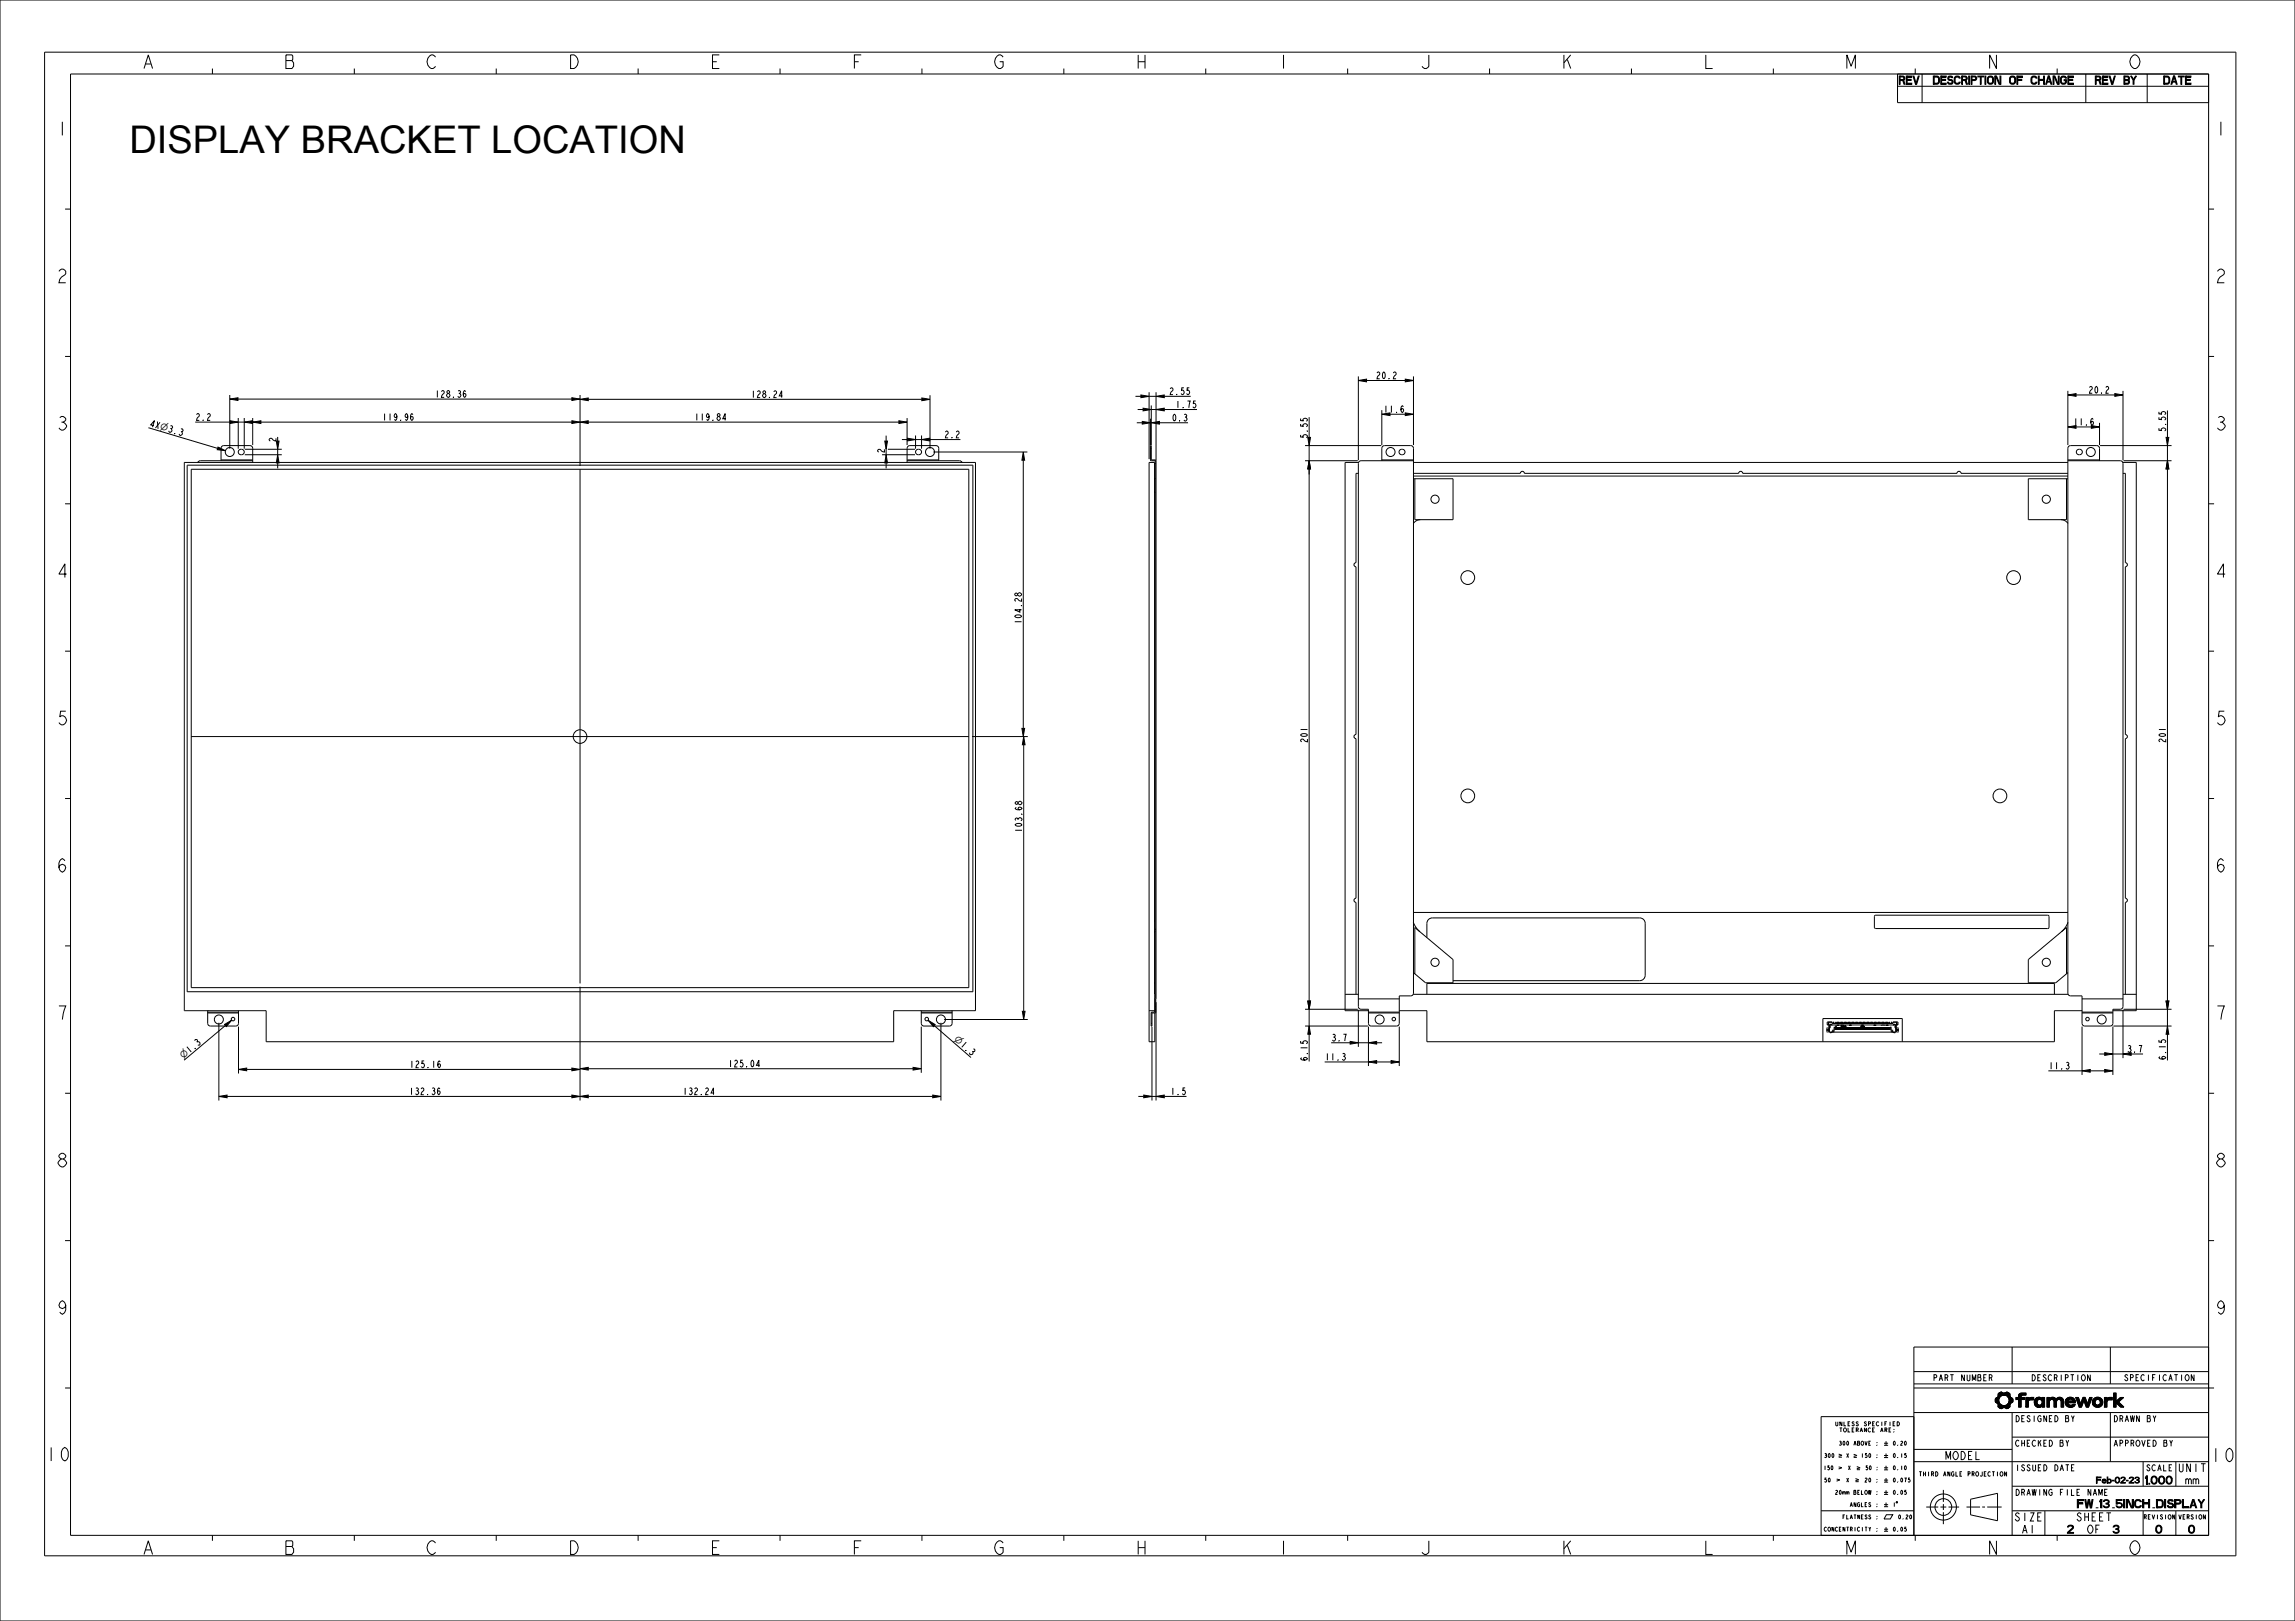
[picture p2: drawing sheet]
<svg xmlns="http://www.w3.org/2000/svg" width="841mm" height="594mm" viewBox="0 0 841 594" stroke-linecap="round" stroke-linejoin="round" font-family="sans-serif">
<defs><g id="words">
<text font-size="14" x="47.4" y="56">DISPLAY BRACKET LOCATION</text>
<g font-size="6.5">
<text x="51.8" y="25.1">A</text>
<text x="103.8" y="25.1">B</text>
<text x="155.8" y="25.1">C</text>
<text x="207.8" y="25.1">D</text>
<text x="259.8" y="25.1">E</text>
<text x="311.8" y="25.1">F</text>
<text x="363.8" y="25.1">G</text>
<text x="415.8" y="25.1">H</text>
<text x="467.8" y="25.1">I</text>
<text x="519.8" y="25.1">J</text>
<text x="571.8" y="25.1">K</text>
<text x="623.8" y="25.1">L</text>
<text x="675.8" y="25.1">M</text>
<text x="727.8" y="25.1">N</text>
<text x="779.8" y="25.1">O</text>
<text x="20.3" y="49.6">1</text>
<text x="811.3" y="49.6">1</text>
<text x="20.3" y="103.6">2</text>
<text x="811.3" y="103.6">2</text>
<text x="20.3" y="157.6">3</text>
<text x="811.3" y="157.6">3</text>
<text x="20.3" y="211.6">4</text>
<text x="811.3" y="211.6">4</text>
<text x="20.3" y="265.6">5</text>
<text x="811.3" y="265.6">5</text>
<text x="20.3" y="319.6">6</text>
<text x="811.3" y="319.6">6</text>
<text x="20.3" y="373.6">7</text>
<text x="811.3" y="373.6">7</text>
<text x="20.3" y="427.6">8</text>
<text x="811.3" y="427.6">8</text>
<text x="20.3" y="481.6">9</text>
<text x="811.3" y="481.6">9</text>
<text x="16.2" y="535.4">10</text>
<text x="809.5" y="535.7">10</text>
<text x="51.8" y="569.6">A</text>
<text x="103.8" y="569.6">B</text>
<text x="155.8" y="569.6">C</text>
<text x="207.8" y="569.6">D</text>
<text x="259.8" y="569.6">E</text>
<text x="311.8" y="569.6">F</text>
<text x="363.8" y="569.6">G</text>
<text x="415.8" y="569.6">H</text>
<text x="467.8" y="569.6">I</text>
<text x="519.8" y="569.6">J</text>
<text x="571.8" y="569.6">K</text>
<text x="623.8" y="569.6">L</text>
<text x="675.8" y="569.6">M</text>
<text x="727.8" y="569.6">N</text>
<text x="779.8" y="569.6">O</text>
</g>
<g font-size="3.9">
<text x="695.9" y="30.9">REV</text>
<text x="706.7" y="30.9">DESCRIPTION OF CHANGE</text>
<text x="767.7" y="30.9">REV BY</text>
<text x="792.8" y="30.9">DATE</text>
<text x="712.8" y="534.9">MODEL</text>
<text x="798.1" y="539.4">UNIT</text>
<text x="784" y="543.9">1.000 mm</text>
<text x="738.1" y="557.4">SIZE</text>
<text x="752.8" y="552.5">FW_13_5INCH_DISPLAY</text>
<text x="760.8" y="557.4">SHEET</text>
<text x="740.7" y="561.9">A1</text>
<text x="757.4" y="561.9">2</text>
<text x="764.7" y="561.9">OF</text>
<text x="774.3" y="561.9">3</text>
<text x="789.9" y="561.9">0</text>
<text x="801.9" y="561.9">0</text>
</g>
<g font-size="3.4">
<text x="58.4" y="157.3" transform="rotate(17 58.4 157.3)">⌀</text>
<text x="349.5" y="381.2" transform="rotate(41 349.5 381.2)">⌀1.3</text>
<text x="349.5" y="381.2" transform="rotate(41 349.5 381.2)">⌀</text>
<text x="67.1" y="388" transform="rotate(-40 67.1 388)">⌀1.3</text>
<text x="67.1" y="388" transform="rotate(-40 67.1 388)">⌀</text>
</g>
<g font-size="3.3">
<text x="504.1" y="138.8">20.2</text>
<text x="159.3" y="145.6">128.36</text>
<text x="275.1" y="145.7">128.24</text>
<text x="428.3" y="144.6">2.55</text>
<text x="430.6" y="149.4">1.75</text>
<text x="765.2" y="144.1">20.2</text>
<text x="71.5" y="154.1">2.2</text>
<text x="139.9" y="154.1">119.96</text>
<text x="254.3" y="154.1">119.84</text>
<text x="429.4" y="154.3">0.3</text>
<text x="506.9" y="151.2">11.6</text>
<text x="759.7" y="155.8">11.6</text>
<text x="54.6" y="156.1" transform="rotate(17 54.6 156.1)">4X⌀3.3</text>
<text x="345.9" y="160.4">2.2</text>
<text x="479.1" y="160.9" transform="rotate(-90 479.1 160.9)">5.55</text>
<text x="793.6" y="158.4" transform="rotate(-90 793.6 158.4)">5.55</text>
<text x="101.1" y="162.1" transform="rotate(-90 101.1 162.1)">2</text>
<text x="324.1" y="166.2" transform="rotate(-90 324.1 166.2)">2</text>
<text x="374.4" y="228.8" transform="rotate(-90 374.4 228.8)">104.28</text>
<text x="479.1" y="272.3" transform="rotate(-90 479.1 272.3)">201</text>
<text x="793.6" y="272.3" transform="rotate(-90 793.6 272.3)">201</text>
<text x="374.5" y="305.2" transform="rotate(-90 374.5 305.2)">103.68</text>
<text x="487.8" y="381.5">3.7</text>
<text x="479.1" y="389" transform="rotate(-90 479.1 389)">6.15</text>
<text x="485.4" y="388.5">11.3</text>
<text x="779.3" y="385.6">3.7</text>
<text x="793.6" y="388.6" transform="rotate(-90 793.6 388.6)">6.15</text>
<text x="149.9" y="391.3">125.16</text>
<text x="266.7" y="391">125.04</text>
<text x="750.6" y="391.8">11.3</text>
<text x="149.8" y="401.1">132.36</text>
<text x="250.1" y="401.1">132.24</text>
<text x="428.8" y="401.1">1.5</text>
</g>
<g font-size="2.9">
<text x="708.5" y="506">PART NUMBER</text>
<text x="744.5" y="506">DESCRIPTION</text>
<text x="778.5" y="506">SPECIFICATION</text>
<text x="738.3" y="521">DESIGNED BY</text>
<text x="774.3" y="521">DRAWN BY</text>
<text x="738.3" y="530">CHECKED BY</text>
<text x="774.3" y="530">APPROVED BY</text>
<text x="738.3" y="539">ISSUED DATE</text>
<text x="786.4" y="539">SCALE</text>
<text x="764.6" y="543.5">Feb-02-23</text>
<text x="738.3" y="548">DRAWING FILE NAME</text>
</g>
<g font-size="2.1">
<text x="703.4" y="540.9">THIRD ANGLE PROJECTION</text>
<text x="785.6" y="556.7">REVISION</text>
<text x="798.3" y="556.7">VERSION</text>
</g>
<g font-size="2">
<text x="672.6" y="522.5">UNLESS</text>
<text x="674.1" y="524.7">TOLERANCE</text>
<text x="682.9" y="522.5">SPECIFIED</text>
<text x="688.7" y="524.7">ARE:</text>
<text x="674.1" y="529.6">300 ABOVE :</text>
<text x="693.5" y="529.6">0.20</text>
<text x="668.7" y="538.6">150</text>
<text x="668.8" y="534.1">300</text>
<text x="676.7" y="534.1">X</text>
<text x="677.4" y="538.6">X</text>
<text x="682" y="534.1">150 :</text>
<text x="683.6" y="538.6">50 :</text>
<text x="693.5" y="534.1">0.15</text>
<text x="693.5" y="538.6">0.10</text>
<text x="668.8" y="543.1">50</text>
<text x="676.7" y="543.1">X</text>
<text x="683.3" y="543.1">20 :</text>
<text x="693.5" y="543.1">0.075</text>
<text x="672.7" y="547.6">20mm BELOW :</text>
<text x="693.5" y="547.6">0.05</text>
<text x="675.4" y="556.6">FLATNESS :</text>
<text x="678" y="552.1">ANGLES :</text>
<text x="693.5" y="552.1">1</text>
<text x="695.4" y="556.6">0.20</text>
<text x="668.8" y="561.1">CONCENTRICITY :</text>
<text x="693.5" y="561.1">0.05</text>
</g>
</g></defs>
<g fill="#000">
<path d="M497.8 139.4l3-.5v1zM515 138.9l3 .5-3 .5zM84.2 146.2l3-.5v1zM84.3 154.2l3 .5-3 .5zM89.5 154.7l3-.5v1zM92.6 154.7l3-.5v1zM209.6 145.7l3 .5-3 .5zM212.6 146.3l3-.5v1zM212.6 154.7l3-.5v1zM209.6 154.2l3 .5-3 .5zM329.4 154.2l3 .5-3 .5zM337.8 145.8l3 .5-3 .5z"/>
<path d="M418.1 144.7l3 .5-3 .5zM418.6 154.4l3 .5-3 .5zM421.9 154.9l3-.5v1zM418.9 149.6l3 .5-3 .5zM423.6 145.2l3-.5v1zM423.6 150.1l3-.5v1zM515 151.3l3 .5-3 .5zM757.8 156.4l3-.5v1zM757.8 144.7l3-.5v1zM766.4 155.9l3 .5-3 .5zM775 144.2l3 .5-3 .5zM79.9 163.8l2.7 1.4-3-.4z"/>
<path d="M101.3 161.6h1l-.5 3zM101.8 166.6l.5 3h-1zM324.2 161.6h1l-.5 3zM324.7 166.6l.5 3h-1zM332.5 160.6l3 .5-3 .5zM337.7 161.1l3-.5v1zM375 165.6l.5 3h-1zM479.2 160.3h1l-.5 3zM479.7 168.8l.5 3h-1zM793.8 160.3h1l-.5 3zM794.3 168.8l.5 3h-1zM374.5 266.9h1l-.5 3z"/>
<path d="M375.1 269.9l.5 3h-1zM82.3 375.4l2.6-1.5-2 2.3zM340.1 373.9l2.6 1.5-.7 .8zM374.6 370.6h1l-.5 3zM479.2 366.8h1l-.5 3zM479.7 376l.5 3h-1zM793.8 366.8h1l-.5 3zM794.3 376l.5 3h-1zM87.4 391.9l3-.5v1zM209.6 391.4l3 .5-3 .5zM212.6 391.6l3-.5v1zM334.6 391.1l3 .5-3 .5z"/>
<path d="M494.8 381.6l3 .5-3 .5zM501.5 382.1l3-.5v1zM501.5 389.1l3-.5v1zM509.8 388.6l3 .5-3 .5zM763 392.4l3-.5v1zM771.3 391.9l3 .5-3 .5zM771.3 385.7l3 .5-3 .5zM778 386.2l3-.5v1zM80.2 401.8l3-.5v1zM209.6 401.3l3 .5-3 .5zM212.6 401.8l3-.5v1zM341.8 401.3l3 .5-3 .5z"/>
<path d="M419.1 401.3l3 .5-3 .5zM423.6 401.8l3-.5v1zM731.3 513.8l1.2-.1 .1 .3-.7 .2zM731.3 512.4l1.4-.2-.2 1.5-1.2 .1zM731.9 514.2l.7-.2 .8 .8-1.2 .6v-.8zM733.1 510.2h.4zM732.2 511.5l1.9-.3-.8 .3-.6 .7-1.3 .2 .6-.4zM733.2 516.2l.3-.1zM732.5 510.5l1-.3 .5 .3zM732.7 515.9l1.4-.1-.9 .4zM732.4 510.6l1.7-.1zM732.5 515.8h1.9z"/>
<path d="M732.3 510.7l4-.1 .2 .3-4.3 .6zM734.1 511.2l2.4-.3v.6l-1 .1zM732.2 515.4l1.2-.6 3.1 .6-.2 .3-3.8 .1zM734.5 515.8l1.8-.1-1.1 .4zM734.7 510.5l.9-.3zM735.2 516.1l.9-.2zM734.4 510.5l1.2-.3 .7 .4zM734.7 515.1l1.8-.4v.7zM735.5 511.6h1zM735.4 514.8l1.2-.2zM735.6 511.7h1zM735.5 514.7l1.1-.2z"/>
<path d="M735.7 511.8h.9zM735.6 514.6l1-.1zM735.8 511.9h.9zM735.8 514.4l.9-.1zM735.9 512h.8zM735.9 514.3l.9-.1zM736 512.1l.7-.1 .7 .4-1.2 .1zM736.1 514l1.4-.2-1.6 .5zM736.2 512.5h1.3zM736.2 513.8l1.3-.1zM736.2 512.6h1.3zM736.2 513.7h1.3z"/>
<path d="M736.3 512.7h1.3zM736.3 513.6l1.3-.1zM736.3 512.9h1.3zM736.3 513.4l1.3-.1zM736.3 513l1.3-.1v.3l-1.3 .1zM736.3 513.3l1.3-.1zM738.8 512.1h.9l.9-.5v.5l-1.8 .7zM739.7 511.6l1-.1-1 .6zM739.7 511.5l1-.1zM739.7 511.4l1.1-.1zM740 510.8l.7-.3h1.7v.7h-2.6zM739.7 511.3l1.2-.1z"/>
<path d="M739.8 511.2h1.4zM738.8 512.8l1.8-.7h1.3v.7h-1.3v2.8h-.9v-2.8zM743.3 513.4v2.2h-.9zM742.4 512.1h.9v.6l.6-.6h1.3v.9l-1.8 .2-1 2.4zM745.8 512.7l1.6 .1-1.7 .1zM745.5 514l.9-.1zM745.5 513.7l.9-.1v.3l-.9 .1zM745.5 514.2h.9zM745.5 513.6l1-.1zM745.5 514.3h1zM745.5 513.4l1-.1zM745.6 514.4l1 .1z"/>
<path d="M745.6 513.3l1-.1zM745.6 514.6h1zM745.6 513.1h1.1zM745.7 513l1.2-.1zM745.7 514.7h1.1zM745.7 514.8h1.2zM745.7 512.9l1.6-.1zM746.6 512.1h1zM747 515.7h.4zM745.8 514.9h1.8l.7-.6v.8zM746.8 515.6h.9zM746.4 512.2h1.4z"/>
<path d="M746.1 512.4l.3-.2 1.7 .1zM746.4 515.5h1.6zM746.3 515.4h1.8zM746 512.5h2.2zM746.1 515.3l2.1-.1zM746 512.5h2.3zM746 515.2l2.3-.1zM745.9 512.6h2.4zM745.8 515l2.5 .1-2.3 .1zM748.3 512.1h.9v3.5h-.9v-2l-.4-.7 .4-.3zM745.8 512.7l2.5-.1-.4 .3zM750.1 512.1h.9v3.5h-.9z"/>
<path d="M751.8 512.8h2.7l-.8 .6-.1 2.2h-.9v-2.2l-.4-.5zM751.2 512.4l1.2-.4 1 .7-1.7 .1-.6 .5zM753.7 512.4l.9-.4a1.39 1.39 0 0 1 1.5 1.1l-.9 .1-.5-.4h-1.3zM755.2 513.2l.9-.1 .1 2.5h-.9zM756.9 514.3h.9zM756.9 513.3l.9-.2zM756.9 514.4h.9zM756.9 513.1l1-.1zM756.9 514.6h1zM757 513l1-.1zM757 514.7h1zM757.1 512.9l1.1-.1z"/>
<path d="M757.1 514.8h1.1zM757.1 512.8l1.5-.1zM757.1 514.9h1.3zM757.3 512.6a1.89 1.89 0 0 1 3.1 .6l-.9 .1-.7-.6-1.7 .1zM757.2 515h1.5zM758.3 515.7l1.1-.1zM757.2 515l3.3-.4-.3 .5-2.8 .1zM756.9 513.4h3.6v.5l-3.7 .1zM757.4 515.2l2.8-.1-.8 .5-1.1 .1zM759.5 513.3l.9-.1 .1 .2zM756.8 514l3.7-.1-2.8 .1-.8 .3zM760.7 512.1h.9l.8 2.4-.4 1.1z"/>
<path d="M763.3 512.1h.8l.9 2.3 1.6-2.3-1.3 3.5h-.8l-.9-2.4-.9 2.4h-.7zM765.8 512.1h.8l-1.6 2.3zM766.8 514l.9-.1zM766.8 513.7l.9-.1v.3l-.9 .1zM766.8 514.2h.9zM766.8 513.6l.9-.1zM766.8 514.3h1zM766.8 513.4l1-.1zM766.9 514.4l.9 .1zM766.9 513.3l1-.1zM766.9 514.6h1zM766.9 513.1l1.1-.1z"/>
<path d="M767 514.7h1.1zM767 513l1.2-.1zM767 514.8h1.3zM767 512.9l1.6-.1zM767.3 512.6a1.94 1.94 0 0 1 3.2 .7l-.9 .1-.8-.6-1.8 .1zM767.1 514.9h3.1a1.97 1.97 0 0 1-3.1 0zM769.6 513.4l.9-.1-.1 1.4-.2 .2h-1.4l.7-.5zM772.1 513.4v2.2h-.9zM771.2 512.1h.9v.6l.6-.6h1.3v.9l-1.8 .2-1 2.4zM774.5 510.5h.9v3l1.6-1.4h1.2l-1.9 1.6 2 1.9h-1.2l-1.7-1.6v1.6h-.9z"/>
</g>
<g fill="none" stroke="#000" stroke-width=".37">
<path d="M0 0h841v594h-841zM16.3 19.1h803v551h-803zM25.8 27.1h783.5v535.5h-783.5zM77.8 25.1v2M129.8 25.1v2M181.8 25.1v2M233.8 25.1v2M285.8 25.1v2M337.8 25.1v2M389.8 25.1v2M441.8 25.1v2M493.8 25.1v2"/>
<path d="M545.8 25.1v2M597.8 25.1v2M649.8 25.1v2M695.3 27.1v10.5h114M695.3 31.6h114M701.8 25.1v2M704.3 27.1v10.5M753.8 25.1v2M764.3 27.1v10.5M786.8 27.1v10.5M23.8 76.6h2M809.3 76.6h2"/>
<path d="M23.8 130.6h2M497.8 139.4l3-.5v1zM497.8 137.9v30.7M500.8 139.4h14.2M515 138.9l3 .5-3 .5zM518 137.9v25.2M809.3 130.6h2M54.4 156.7l25.3 7.6M71.5 154.7h12.8M84.2 146.2l3-.5v1zM84.2 144.7v19.7M84.3 154.2l3 .5-3 .5z"/>
<path d="M87.2 146.2h122.4M87.3 153.2v11.2M87.3 154.7h2.2M89.5 154.7l3-.5v1zM89.5 153.2v11.2M92.5 154.7h2M92.6 154.7l3-.5v1zM92.6 153.2v9.9M95.6 154.7h114M209.6 145.7l3 .5-3 .5zM209.6 154.2l3 .5-3 .5zM212.6 146.3l3-.5v1z"/>
<path d="M212.6 154.7l3-.5v1zM212.6 144.7v26.1M215.6 154.7h113.8M215.6 146.3h122.2M324.7 159.6v2M329.4 154.2l3 .5-3 .5zM332.4 153.2v9.9M335.5 159.6v4.8M337.7 159.6v4.8M337.8 145.8l3 .5-3 .5zM340.8 144.8v19.6M416.1 145.2h2"/>
<path d="M416.6 154.9h2M416.9 150.1h2M418.1 144.7l3 .5-3 .5zM418.6 154.4l3 .5-3 .5zM418.9 149.6l3 .5-3 .5zM421.1 143.7v24.6M421.1 145.2h2.5M421.6 153.4v9.7M421.6 154.9h.3M421.9 154.9l3-.5v1zM421.9 148.6v14.5M421.9 150.1h1.7"/>
<path d="M423.6 145.2l3-.5v1zM423.6 150.1l3-.5v1zM423.6 143.7v24.9M424.9 154.9h10.5M426.6 150.1h12M426.6 145.2h9.7M479.7 152.9v7.4M506.4 150.3v12.8M509.4 151.8h5.6M515 151.3l3 .5-3 .5zM757.8 156.4l3-.5v1zM757.8 144.7l3-.5v1z"/>
<path d="M757.8 143.2v19.9M760.8 156.4h5.6M760.8 144.7h14.2M766.4 155.9l3 .5-3 .5zM769.4 154.9v8.2M775 144.2l3 .5-3 .5zM778 143.2v25.4M794.3 150.4v9.9M67.5 169.5h290v200.9h-30v11.3h-230v-11.3h-30zM79.9 163.8l2.7 1.4-3-.4zM81 168.8v-4.5a1 1 0 0 1 1-1h9.6a1 1 0 0 1 1 1v5.2M81 168.5h11.6"/>
<path d="M89.7 166.6h13.6M89.7 164.6h13.6M92.6 168.8h-19.2l-.9 .7M101.3 161.6h1l-.5 3zM101.8 166.6l.5 3h-1zM101.8 164.6v2M101.8 169.6v2M323.2 166.6h12.1M324.2 161.6h1l-.5 3zM324.7 166.6l.5 3h-1zM324.7 169.6v2M325.3 164.6h10"/>
<path d="M330.5 161.1h2M332.4 168.8h19.2l.9 .7M332.4 168.5h11.6M332.5 160.6l3 .5-3 .5zM335.5 161.1h2.2M337.7 161.1l3-.5v1zM340.7 161.1h11.2M342 165.6h34.5M344 168.8v-4.5a1 1 0 0 0-1-1h-9.6a1 1 0 0 0-1 1v5.2M375 165.6l.5 3h-1zM375 168.6v98.3M421.6 163.3h.3v5.2h1.4l.3 .3-2-.1z"/>
<path d="M421.6 164.3h.3M423.3 168.8l.1 6.6h-.3M423.3 169.8h.3M423.6 168.8v197.2l-.1 4.9-.3 .3h-1.1v4.8h-.3v-4.8l.3-.3h1.1l.1-5.2v-190.3M478.2 168.8h19.4M478.2 163.3h28M479.2 160.3h1l-.5 3zM479.7 168.8l.5 3h-1zM479.7 163.3v5.5M479.7 171.8v195M497.8 173.5h-.9v32.7a.75 .75 0 0 0-.7 .7 .75 .75 0 0 0 .7 .8v61.5a.75 .75 0 0 0-.7 .7 .75 .75 0 0 0 .7 .8v58.5a.75 .75 0 0 0-.7 .7 .75 .75 0 0 0 .7 .8v33.7M497.8 169.5h-4.9v200.9h8.6"/>
<path d="M506.4 168.8v-4.5a1 1 0 0 1 1-1h9.6a1 1 0 0 1 1 1v199.6a1 1 0 0 1-1 1h-4.2v10.1a1 1 0 0 1-1 1h-9.3a1 1 0 0 1-1-1v-5.2h-2.7a1 1 0 0 1-1-1v-199a1 1 0 0 1 1-1h19.2M506.4 168.5h11.6M518 173.5h39.1a.75 .75 0 0 1 .8-.8 .75 .75 0 0 1 .7 .8h78.5a.75 .75 0 0 1 .8-.8 .75 .75 0 0 1 .7 .8h78.5a.75 .75 0 0 1 .8-.8 .75 .75 0 0 1 .7 .8h39.2M518 169.5h239.8M518 175.4h14.5v15h-14v-15M518 174.5h239.8M757.3 175.4v15h-14v-15h14.5M757.8 168.8h19.2a1 1 0 0 1 1 1v199a1 1 0 0 1-1 1h-2.7v5.2a1 1 0 0 1-1 1h-9.3a1 1 0 0 1-1-1v-10.1h-4.2a1 1 0 0 1-1-1v-199.6a1 1 0 0 1 1-1h9.6a1 1 0 0 1 1 1v4.5M757.8 168.5h11.6M769.6 163.3h26.2M777.9 169.5h4.9v200.9h-8.5M778 173.5h.8v32.7a.75 .75 0 0 1 .8 .7 .75 .75 0 0 1-.8 .8v61.5a.75 .75 0 0 1 .8 .7 .75 .75 0 0 1-.8 .8v58.5a.75 .75 0 0 1 .8 .7 .75 .75 0 0 1-.8 .8v33.7"/>
<path d="M778.2 168.8h17.6M793.8 160.3h1l-.5 3zM794.3 168.8l.5 3h-1zM794.3 163.3v5.5M794.3 171.8v216.8M23.8 184.6h2M423.1 180.4h.2M520.5 190.4l-1.5 .4-1 1M755.3 190.4l1.4 .4 1.1 1M809.3 184.6h2M23.8 238.6h2M809.3 238.6h2"/>
<path d="M356.2 269.9h20.4M374.5 266.9h1l-.5 3zM375.1 269.9l.5 3h-1zM375.1 272.9v97.7M23.8 292.6h2M809.3 292.6h2M423.1 337.6h.2M517.9 338l1.2 2.1 1.2 1.3M518 334.4h239.8M687.1 335.4h63.3l.5 .5v3.9l-.5 .5h-63l-.5-.5v-3.9zM757.8 338l-1.1 2.1-1.3 1.3M23.8 346.6h2"/>
<path d="M423.1 341.4h.2M423.3 340.4v.3M518 356.4l4.4 3.7h10.1v-8.5l-14-11.7v16.9M522.9 343.6l.1-5.8 .9-1.2 1-.2h76l1 .2 .9 1.2 .1 19.6-.3 1-1.2 .9-68.9 .1M757.8 356.4l-4.5 3.7h-10v-8.5l14-11.7v16.9M809.3 346.6h2M76.1 370.4v4.6a1 1 0 0 0 1 1h9.3a1 1 0 0 0 1-1v-4.6M76.1 371.2h11.3M76.1 370.9h11.3M80.2 374.8v28.5M82.3 375.4l2.6-1.5-2 2.3zM82.6 375.8l-15.1 12.7"/>
<path d="M87.4 376.2v17.2M212.6 361.6v41.7M337.6 370.4v4.6a1 1 0 0 0 1 1h9.3a1 1 0 0 0 1-1v-4.6M337.6 371.2h11.3M337.6 370.9h11.3M337.6 376.2v16.9M340.1 373.9l2.6 1.5-.7 .8zM342.4 375.8l13.4 11.7M344.8 374.8v28.5M346 373.6h30.6M374.6 370.6h1l-.5 3zM421.1 370.4h2.1"/>
<path d="M421.8 375h.3M422.1 376.2v27.1M423.1 360.1h.2M423.2 370.9l-.1-201.4h-2v212.2h2.1v-10.5M423.2 369.8h.3M423.2 368.8h.3M423.6 367.2v36.1M478.2 376h23.1M478.2 369.8h19.4M479.2 366.8h1l-.5 3zM479.7 376l.5 3h-1zM479.7 369.8v19.2"/>
<path d="M492.9 364.4h4.9M497.8 366h15M497.8 370v13.6M501.5 371.2h11.3M501.5 370.9h11.3M501.5 376.2v14.4M512.8 370.4h10.1v11.3h229.9v-11.3h10.2M512.8 376.2v14.4M517.9 364.4h240M522.9 364.4v-4h229.9v4M669.9 375.2h.1M669.9 375.2v.4"/>
<path d="M670.1 374.6l.1 2h.4M670.2 378l-.1 .1M670.2 376.8l-.8 .1 .1 1.2h.6M670.2 376.8h.1M670.2 376.8v1.2M670.2 378h.1M670.2 374.5l-.3 .7M670.4 375.6v2.6M670.4 378.2h.1M670.5 378.2l.5 .1M670.5 378.2l.5 .2M670.6 375.6h-1v-1.1h1.8v.6h22.3v-.6h1.8v1.1h-1"/>
<path d="M670.6 376.6l-.4 .1v1.5h.2M670.6 376.6h.1M670.6 375.5h.6M670.6 375.4h.6M671 378.3v.1M671 378.4h.1M671 378.3h.1M671 378.2v.1M671 378.2h.1M671.1 378.3v.1M671.1 378.1l-.1 .1M671.1 378.2l-.1 .1"/>
<path d="M671.1 378.1v.1M671.2 375.3v.3h.2M671.3 378.2l-.3 .2M671.3 378.1v.1M671.4 374.6h-1.4l-.1 1M671.7 375.1l.1-.6 .3 .1v.5M671.7 375h.4M671.7 374.9h.4M672.1 377.1l.3 .1M672.1 376.5l-.2 1.6M672.1 376.6h20.9M672.1 376.5h.3"/>
<path d="M672.1 376.4v.1M672.3 376.4h.1M672.4 376.4v.2M672.4 376.6l.1 .4-.1-.3M672.4 376.6h20.3M672.4 376.6v.1M672.4 376.6h.1M672.4 376.7h20.3M672.4 376.7h.1M672.4 377.2h20.3M672.4 377.2h.1M672.5 377h20.1"/>
<path d="M672.5 376.7v.5M672.5 375.9h.5l-.2 .5zM672.7 374.9v.1M672.7 375h.2M672.7 375h.1M672.7 375v.1M672.9 375v.1M672.9 375h.1M672.9 374.9v.1M672.9 374.9h-.2M672.9 374.9l-.2-.4v.4M673.1 375.6l.3 .2"/>
<path d="M673.2 374.9v.1M673.2 375h.2M673.2 375h.1M673.2 375v.1M673.3 375.6v.2M673.4 375.8h.3M673.4 375v.1M673.4 375.8h.1M673.4 375h.1M673.4 374.9v.1M673.4 374.9h-.2M673.4 374.9l-.2-.4v.4"/>
<path d="M673.4 375.7h.1M673.4 375.6v.1M673.4 375.6h.1M673.7 375.6h.1M673.7 375.7h.1M673.7 374.9v.1M673.7 375h.2M673.7 375h.1M673.7 375v.1M673.7 375.8h.1M673.7 375.6v.2M673.9 375v.1"/>
<path d="M673.9 375h.1M673.9 374.9v.1M673.9 374.9h-.2M673.9 374.9l-.2-.4v.4M674 375.6l-.3 .2M674.2 374.9v.1M674.2 375h.2M674.2 375h.1M674.2 375v.1M674.3 375.6h.2M674.4 375v.1M674.4 375h.1"/>
<path d="M674.4 374.9v.1M674.4 374.9h-.2M674.4 374.9l-.2-.4v.4M674.6 376.2h.1M674.6 376.1h.1M674.7 376.1h-.1M674.7 376.3h.1M674.7 376.1h.1M674.7 376.2h-.1M674.7 376.4h.2M674.7 374.9v.1M674.7 376v.1"/>
<path d="M674.7 375h.2M674.7 375h.1M674.7 376.2h.1M674.7 376.2v.1M674.7 375v.1M674.7 376.4h.1M674.7 376h.1M674.8 376h.1M674.8 376l-.1 .1M674.8 376l.1 .1M674.8 376v.1M674.8 376.1h-.1"/>
<path d="M674.8 376.1l-.1 .1M674.8 376.1h-.2M674.9 376.4h.1M674.9 376.4h-.2M674.9 375v.1M674.9 376.3l-.2 .1M674.9 376.3h.1M674.9 375h.1M674.9 376.3h-.2M674.9 376.2l-.2 .1M674.9 376.2h-.2M674.9 376v.1"/>
<path d="M674.9 376.1h.1M674.9 374.9v.1M674.9 374.9h-.2M674.9 374.9l-.2-.4v.4M674.9 376.1l-.2 .1M674.9 375.9h.1M674.9 375.9l-.2 .1M674.9 376.1v.1M674.9 376.2v.1M674.9 376.2h.1M674.9 376.1l.1 .1M675 376l-.1 .1"/>
<path d="M675 376h-.1M675 375.9h.1M675 376.1h.1M675 376.2h-.1M675 376.2l-.1 .1M675 376.2h.1M675 376.1l.2 .1M675 375.6h.1M675 376v.1M675 375.9l.1 .1M675 376.3l-.1 .1M675 376h.1"/>
<path d="M675.1 376.2h.1M675.1 376h.1M675.1 376h-.4M675.1 376.2v.1M675.1 376v.1M675.1 376.3l-.2 .1M675.1 376.1h-.1M675.2 376.1h.1M675.2 376.1h-.2M675.2 376.2h.1M675.2 374.9v.1M675.2 375h.2"/>
<path d="M675.2 375h.1M675.2 375v.1M675.2 376.2v.1M675.2 376.2l.1 .1M675.4 375v.1M675.4 375h.1M675.4 376.2l-.1 .1M675.4 376.2h.1M675.4 374.9v.1M675.4 374.9h-.2M675.4 374.9l-.2-.4v.4M675.4 376.2v.2"/>
<path d="M675.4 376.1l-.2 .1M675.4 376.3h.3M675.4 376.3v.1M675.4 376.3h.4l-.1 .2M675.5 376.2l-.1 .1M675.5 376.2h.1M675.5 376l.1-.2-.2 .3M675.5 376.4h.2M675.5 376.4v.1M675.5 376.5h.2M675.6 376.1l-.1 .1M675.6 376h.1"/>
<path d="M675.7 376.5h.1M675.7 376h-.1M675.7 376.4h.1M675.7 374.9v.1M675.7 375h.2M675.7 376h.1M675.7 375.9l-.4 .2h.6M675.7 375.9v.1M675.7 375h.1M675.7 375v.1M675.7 376.3v.1M675.7 375.6h-.1"/>
<path d="M675.8 376.1l-.3 .1M675.8 376.1v.1M675.8 375.9h.1M675.8 375.9l-.1 .1M675.8 376.2h-.3M675.9 376v.1M675.9 375v.1M675.9 375h.1M675.9 374.9v.1M675.9 374.9h-.2M675.9 374.9l-.2-.4v.4M675.9 376.4v.1"/>
<path d="M675.9 376.4h.1M676 376.2l-.1 .2M676 376.2h.1M676 376.2v-.3h.5v.5M676 376.2l-.1 .3M676 376.2h.4M676.1 376.2h.3M676.1 376h.3M676.2 374.9v.1M676.2 375h.2M676.2 375.9l.2 .6M676.2 375h.1"/>
<path d="M676.2 375v.1M676.3 375.9l.1 .5M676.4 375v.1M676.4 375h.1M676.4 376.4h.1M676.4 374.9v.1M676.4 374.9h-.2M676.4 374.9l-.2-.4v.4M676.4 375.9v.5M676.4 376.5h.1M676.7 374.9v.1M676.7 375h.2"/>
<path d="M676.7 375h.1M676.7 375v.1M676.9 375v.1M676.9 375h.1M676.9 374.9v.1M676.9 374.9h-.2M676.9 374.9l-.2-.4v.4M677.2 374.9v.1M677.2 375h.2M677.2 375h.1M677.2 375v.1M677.4 375v.1"/>
<path d="M677.4 375h.1M677.4 374.9v.1M677.4 374.9h-.2M677.4 374.9l-.2-.4v.4M677.6 375.6l.3 .2M677.7 375h.1M677.7 375v.1M677.8 375.6v.2M677.9 375.8h.3M677.9 375.8h.1M677.9 375v.1M677.9 375h.1"/>
<path d="M677.9 374.9h-.2M677.9 374.9l-.2-.4v.4M677.9 375.7h.1M677.9 375.6v.1M677.9 375.6h.1M678.2 375.6h.1M678.2 375.6v.1M678.2 375.7h.1M678.2 374.9v.1M678.2 375h.2M678.2 375h.1M678.2 375v.1"/>
<path d="M678.2 375.8h.1M678.2 375.6v.2M678.4 375v.1M678.4 375h.1M678.4 374.9v.1M678.4 374.9h-.2M678.4 374.9l-.2-.4v.4M678.5 375.6l-.3 .2M678.7 374.9v.1M678.7 375h.2M678.7 375h.1M678.7 375v.1"/>
<path d="M678.9 375v.1M678.9 375h.1M678.9 374.9v.1M678.9 374.9h-.2M678.9 374.9l-.2-.4v.4M679.2 374.9v.1M679.2 375h.2M679.2 375h.1M679.2 375v.1M679.4 375v.1M679.4 375h.1M679.4 374.9v.1"/>
<path d="M679.4 374.9h-.2M679.4 374.9l-.2-.4v.4M679.7 374.9v.1M679.7 375h.2M679.7 375h.1M679.7 375v.1M679.9 375v.1M679.9 375h.1M679.9 374.9v.1M679.9 374.9h-.2M679.9 374.9l-.2-.4v.4M680.2 374.9v.1"/>
<path d="M680.2 375h.2M680.2 375h.1M680.2 375v.1M680.4 375v.1M680.4 375h.1M680.4 374.9v.1M680.4 374.9h-.2M680.4 374.9l-.2-.4v.4M680.7 374.9v.1M680.7 375h.2M680.7 375h.1M680.7 375v.1"/>
<path d="M680.9 375v.1M680.9 375h.1M680.9 374.9v.1M680.9 374.9h-.2M680.9 374.9l-.2-.4v.4M681.2 374.9v.1M681.2 375h.2M681.2 375h.1M681.2 375v.1M681.4 375v.1M681.4 375h.1M681.4 374.9v.1"/>
<path d="M681.4 374.9h-.2M681.4 374.9l-.2-.4v.4M681.7 374.9v.1M681.7 375h.2M681.7 375h.1M681.7 375v.1M681.9 376.3l.2 .2zM681.9 375v.1M681.9 375h.1M681.9 374.9v.1M681.9 374.9h-.2M681.9 374.9l-.2-.4v.4"/>
<path d="M681.9 376.2h.1M682 376.2h.1M682 376.1l.2 .1M682.1 376.2h.1M682.1 375.9l.1 .2M682.1 375.9l-.2 .3M682.1 376l-.1 .1M682.1 376h.1M682.1 375.6l.3 .2M682.2 376.3h.1M682.2 376.2h.1M682.2 376h.1"/>
<path d="M682.2 376.4h-.1M682.2 376.2l-.1 .3M682.2 374.9v.1M682.2 375h.2M682.2 375h.1M682.2 375v.1M682.3 376l.6-.1 .1 .4M682.3 375.9v.1M682.3 375.6v.2M682.4 375.8h.3M682.4 375.8h.1M682.4 375v.1"/>
<path d="M682.4 375h.1M682.4 374.9v.1M682.4 374.9h-.2M682.4 374.9l-.2-.4v.4M682.4 375.7h.1M682.4 375.6h.1M682.4 375.6v.2M682.5 376.4h.1M682.5 376v.4M682.7 375.6h.1M682.7 375.6v.2M682.7 375.6v.1"/>
<path d="M682.7 375.7h.1M682.7 374.9v.1M682.7 375h.2M682.7 375h.1M682.7 375v.1M682.7 375.8h.1M682.7 375.9v.1M682.8 375.9v.5v-.4l.2 .4 .2-.4 .1 .4v-.5l-.3 .5M682.9 375v.1M682.9 375h.1M682.9 374.9v.1M682.9 374.9h-.2"/>
<path d="M682.9 374.9l-.2-.4v.4M683 376.4h.1M683 375.6l-.2 .2M683.2 374.9l.2 .1M683.2 375h.1M683.2 375v.1M683.4 375v.1M683.4 375h.1M683.4 374.9v.1M683.4 374.9h-.2M683.4 374.9l-.2-.4v.4M683.7 374.9v.1"/>
<path d="M683.7 375h.2M683.7 375h.1M683.7 375v.1M683.9 375v.1M683.9 375h.1M683.9 374.9v.1M683.9 374.9h-.2M683.9 374.9l-.2-.4v.4M684.2 374.9v.1M684.2 375h.2M684.2 375h.1M684.2 375v.1"/>
<path d="M684.4 375v.1M684.4 375h.1M684.4 374.9v.1M684.4 374.9h-.2M684.4 374.9l-.2-.4v.4M684.7 374.9v.1M684.7 375h.2M684.7 375h.1M684.7 375v.1M684.9 375v.1M684.9 375h.1M684.9 374.9v.1"/>
<path d="M684.9 374.9h-.2M684.9 374.9l-.2-.4v.4M685.2 374.9v.1M685.2 375h.2M685.2 375h.1M685.2 375v.1M685.4 375v.1M685.4 375h.1M685.4 374.9v.1M685.4 374.9h-.2M685.4 374.9l-.2-.4v.4M685.7 374.9v.1"/>
<path d="M685.7 375h.2M685.7 375h.1M685.7 375v.1M685.9 375v.1M685.9 375h.1M685.9 374.9v.1M685.9 374.9h-.2M685.9 374.9l-.2-.4v.4M686.2 374.9v.1M686.2 375h.2M686.2 375h.1M686.2 375v.1"/>
<path d="M686.4 375v.1M686.4 375h.1M686.4 374.9v.1M686.4 374.9h-.2M686.4 374.9l-.2-.4v.4M686.6 375.6l.3 .2M686.7 374.9v.1M686.7 375h.2M686.7 375h.1M686.7 375v.1M686.8 375.6v.2M686.9 375.8h.3"/>
<path d="M686.9 375.8h.1M686.9 375v.1M686.9 375h.1M686.9 375.7h.1M686.9 374.9v.1M686.9 374.9h-.2M686.9 374.9l-.2-.4v.4M686.9 375.6v.1M686.9 375.6h.1M686.9 375.6v.2M687.2 375.6v.2M687.2 375.6h.1"/>
<path d="M687.2 375.6v.1M687.2 375.7h.1M687.2 374.9v.1M687.2 375h.2M687.2 375h.1M687.2 375v.1M687.2 375.8h.1M687.4 375v.1M687.4 375h.1M687.4 374.9v.1M687.4 374.9h-.2M687.4 374.9l-.2-.4v.4"/>
<path d="M687.5 375.6l-.2 .2M687.7 374.9v.1M687.7 375h.2M687.7 375h.1M687.7 375v.1M687.9 375v.1M687.9 375h.1M687.9 374.9v.1M687.9 374.9h-.2M687.9 374.9l-.2-.4v.4M688.2 374.9v.1M688.2 375h.2"/>
<path d="M688.2 375h.1M688.2 375v.1M688.4 375v.1M688.4 375h.1M688.4 374.9v.1M688.4 374.9h-.2M688.4 374.9l-.2-.4v.4M688.7 374.9v.1M688.7 375h.2M688.7 375h.1M688.7 375v.1M688.9 375v.1"/>
<path d="M688.9 375h.1M688.9 374.9v.1M688.9 374.9h-.2M688.9 374.9l-.2-.4v.4M689.2 374.9v.1M689.2 375h.2M689.2 375h.1M689.2 375v.1M689.3 375.6h.2M689.4 375v.1M689.4 375h.1M689.4 374.9v.1"/>
<path d="M689.4 374.9h-.2M689.4 374.9l-.2-.4v.4M689.7 374.9v.1M689.7 375h.1M689.7 375v.1M689.9 375v.1M689.9 375h.1M689.9 374.9l-.2 .1M689.9 374.9h-.2M689.9 374.9l-.2-.4v.4M690 375.6h.1M690.2 374.9v.1"/>
<path d="M690.2 375h.2M690.2 375h.1M690.2 375v.1M690.4 375v.1M690.4 375h.1M690.4 374.9v.1M690.4 374.9h-.2M690.4 374.9l-.2-.4v.4M690.7 374.9v.1M690.7 375h.2M690.7 375h.1M690.7 375v.1"/>
<path d="M690.7 375.6h-.1M690.9 375v.1M690.9 375h.1M690.9 374.9v.1M690.9 374.9h-.2M690.9 374.9l-.2-.4v.4M691.1 375.6l.2 .2M691.2 374.9v.1M691.2 375h.2M691.2 375h.1M691.2 375v.1M691.3 375.6v.2"/>
<path d="M691.4 375.8h-.1M691.4 375.8h.3M691.4 375.8h.1M691.4 375v.1M691.4 375h.1M691.4 375.7h.1M691.4 374.9v.1M691.4 374.9h-.2M691.4 374.9l-.2-.4v.4M691.4 375.6h.1M691.4 375.6v.2M691.7 375.6v.2"/>
<path d="M691.7 375.6h.1M691.7 375.6v.1M691.7 375.7h.1M691.7 374.9v.1M691.7 375h.2M691.7 375h.1M691.7 375v.1M691.9 375v.1M691.9 375h.1M691.9 374.9v.1M691.9 374.9h-.2M691.9 374.9l-.2-.4v.4"/>
<path d="M692 375.6l-.3 .2M692.2 374.9v.1M692.2 375h.2M692.2 375h.1M692.2 375v.1M692.4 375v.1M692.4 375h.1M692.4 374.9v.1M692.4 374.9h-.2M692.4 374.9l-.2-.4v.4M692.6 376.9v.1M692.7 377.2h.1"/>
<path d="M692.6 377.1h.1M692.6 376.7v.2M692.7 376.7h.1M692.6 376.7l-20.1 .1M692.6 377.2h.1M692.7 376.6l-.1 .6M692.7 376.6v.1M692.7 376.6h.1M692.7 376.5v.1M692.7 376.5h.3M692.7 376.4v.1M692.8 376.4h-.1"/>
<path d="M692.9 376.4l.1 .1M693 376.5l.2 1.6M693 377.1l-.3 .1M693 375.1l.1-.6 .3 .1v.5M693 375h.4M693 374.9h.4M693.7 374.6h1.4v.6M693.8 378.2l.2 .2M693.8 378.1v.1M693.9 375.3v.3h-.2M693.9 375.5h.6M693.9 375.4h.6"/>
<path d="M693.9 378.2l.1 .1M693.9 378.1v.1M694 378.1l.1 .1M694 378.2h-23M694 378.2h.1M694 378.3v.1M694.1 378.3h.1M694.1 378.2v.1M694.1 378.3v.1M694.5 375.3v1.3M694.5 376.6h.4M694.5 376.6l.4 .1"/>
<path d="M694.5 376.6v-1.3h-.6v.3h-22.7v-.3h-.6v1.3M694.5 378.2l-.5 .2M694.5 378.2l-.5 .1M694.7 375.6v2.6M694.9 376.8h.1M694.9 378h.1M694.9 374.5l.1 .1M694.9 376.8l.8 .1-.1 1.2-.7-.1M694.9 376.8v.1M694.9 375.6v2.6h-.4M695 374.6h.1M695 375l.1 .2"/>
<path d="M695 374.6v1M695.2 375.2v.4M695.2 375.2h.1M763 371.2h11.3M763 370.9h11.3M763 366h15M763 376.2v17.7M774.3 376.2v17.7M774.5 376h21.3M778 364.4h4.8M778 370v17.7M778.2 369.8h17.6"/>
<path d="M793.8 366.8h1l-.5 3zM794.3 376l.5 3h-1zM87.4 391.9l3-.5v1zM90.4 391.9h119.2M209.6 391.4l3 .5-3 .5zM212.6 391.6l3-.5v1zM215.6 391.6h119M334.6 391.1l3 .5-3 .5zM485.4 389.1h16.1M487.8 382.1h7M494.8 381.6l3 .5-3 .5zM497.8 382.1h3.7"/>
<path d="M501.5 382.1l3-.5v1zM501.5 389.1l3-.5v1zM504.5 389.1h5.3M504.5 382.1h2M509.8 388.6l3 .5-3 .5zM668 381.7v-8.5h29.1v8.5M750.6 392.4h12.4M763 392.4l3-.5v1zM766 392.4h5.3M769.3 386.2h2M771.3 391.9l3 .5-3 .5zM771.3 385.7l3 .5-3 .5z"/>
<path d="M774.3 386.2h3.7M778 386.2l3-.5v1zM23.8 400.6h2M80.2 401.8l3-.5v1zM83.2 401.8h126.4M209.6 401.3l3 .5-3 .5zM212.6 401.8l3-.5v1zM215.6 401.8h126.2M341.8 401.3l3 .5-3 .5zM417.1 401.8h2M419.1 401.3l3 .5-3 .5zM422.1 401.8h1.5"/>
<path d="M423.6 401.8l3-.5v1zM426.6 401.8h8.2M809.3 400.6h2M23.8 454.6h2M809.3 454.6h2M737.3 493.6v13.5M773.3 493.6v13.5M809.3 493.6h-108v69M23.8 508.6h2M701.3 508.6h110M701.3 502.6h108M701.3 507.1h108"/>
<path d="M701.3 517.6h108M701.3 519.1h-34v43.5M731.3 513.8l1.2-.1 .1 .3-.7 .2zM731.3 512.4l1.4-.2-.2 1.5-1.2 .1zM731.9 514.2l.7-.2 .8 .8-1.2 .6v-.8zM732.2 511.5l1.9-.3-.8 .3-.6 .7-1.3 .2 .6-.4zM732.2 515.4l1.2-.6 3.1 .6-.2 .3-3.8 .1zM732.3 510.7l1.2-.5a1.27 1.27 0 0 0 1.7 0l.8 .2 .5 .5a1.37 1.37 0 0 0 1 1.6l-.1 1.4a1.37 1.37 0 0 0-.9 1.6l-1.3 .7a1.26 1.26 0 0 0-1.7-.1l-.3 .1a1.35 1.35 0 0 1-1-1.6l-1-.9 .1-1.3a1.27 1.27 0 0 0 .9-1.5zM732.3 510.7l4-.1 .2 .3-4.3 .6zM732.4 510.6l1.7-.1zM732.5 510.5l1-.3 .5 .3zM732.5 515.8h1.9z"/>
<path d="M732.7 515.9l1.4-.1-.9 .4zM733.1 510.2h.4zM733.2 516.2l.3-.1zM734.1 511.2l2.4-.3v.6l-1 .1zM734.4 510.5l1.2-.3 .7 .4zM734.5 515.8l1.8-.1-1.1 .4zM734.7 515.1l1.8-.4v.7zM734.7 510.5l.9-.3zM735.2 516.1l.9-.2zM735.4 514.8l1.2-.2zM735.5 511.6h1zM735.5 514.7l1.1-.2z"/>
<path d="M735.6 511.7h1zM735.6 514.6l1-.1zM735.7 511.8h.9zM735.8 511.9h.9zM735.8 514.4l.9-.1zM735.9 512h.8zM735.9 514.3l.9-.1zM736 512.1l.7-.1 .7 .4-1.2 .1zM736.1 514l1.4-.2-1.6 .5zM736.2 512.5h1.3zM736.2 513.8l1.3-.1zM736.2 512.6h1.3z"/>
<path d="M736.2 513.7h1.3zM736.3 512.7h1.3zM736.3 513.6l1.3-.1zM736.3 512.9h1.3zM736.3 513.4l1.3-.1zM736.3 513l1.3-.1v.3l-1.3 .1zM736.3 513.3l1.3-.1zM737.3 517.6v45M738.8 512.1h.9l.9-.5v.5l-1.8 .7zM738.8 512.8l1.8-.7h1.3v.7h-1.3v2.8h-.9v-2.8zM739.7 511.6l1-.1-1 .6zM739.7 511.5l1-.1z"/>
<path d="M739.7 511.4l1.1-.1zM739.7 511.3l1.2-.1zM739.8 511.2h1.4zM740 510.8l.6-.3h1.8v.7h-1.4l-.3 .3-.1 .6h1.3v.7h-1.3v2.8h-.9v-2.8h-.9v-.7h.9zM740 510.8l.7-.3h1.7v.7h-2.6zM742.4 512.1h.9v.6l.6-.6h1.3v.9l-1.8 .2-1 2.4zM742.4 512.1h.9v.6l.6-.6h1.3v.9h-1.3l-.5 .3-.1 2.3h-.9zM743.3 513.4v2.2h-.9zM745.5 513.7l.9-.1v.3l-.9 .1zM745.5 514l.9-.1zM745.5 513.6l1-.1zM745.5 514.2h.9z"/>
<path d="M745.5 513.4l1-.1zM745.5 514.3h1zM745.6 513.3l1-.1zM745.6 514.4l1 .1zM745.6 514.6h1zM745.6 513.1h1.1zM745.7 514.7h1.1zM745.7 513l1.2-.1zM745.7 514.8h1.2zM745.7 512.9l1.6-.1zM745.8 514.9h1.8l.7-.6v.8zM745.8 515l2.5 .1-2.3 .1z"/>
<path d="M745.8 512.7l2.5-.1-.4 .3zM745.8 512.7l1.6 .1-1.7 .1zM745.9 512.6h2.4zM746 515.2l2.3-.1zM746 512.5h2.2zM746 512.5h2.3zM746 512.5l1.2-.5 1.1 .6v-.5h.9v3.5h-.9v-.5l-1 .6-1.3-.4-.5-1.4zM746.1 515.3l2.1-.1zM746.1 512.4l.3-.2 1.7 .1zM746.3 515.4h1.8zM746.4 515.5h1.6zM746.4 512.2h1.4z"/>
<path d="M746.6 512.1h1zM746.8 515.6h.9zM747 515.7h.4zM748.3 512.1h.9v3.5h-.9v-2l-.4-.7 .4-.3zM750.1 512.1h.9v3.5h-.9zM750.1 512.1h.9v.6l.7-.6h.8l.9 .7 .9-.7 1.2 .1 .7 1v2.4h-.9v-2.2l-.8-.6-.8 .6-.1 2.2h-.9v-2.2l-.8-.6-.8 .6-.1 2.2h-.9zM751.2 512.4l1.2-.4 1 .7-1.7 .1-.6 .5zM751.8 512.8h2.7l-.8 .6-.1 2.2h-.9v-2.2l-.4-.5zM753.7 512.4l.9-.4a1.39 1.39 0 0 1 1.5 1.1l-.9 .1-.5-.4h-1.3zM755.2 513.2l.9-.1 .1 2.5h-.9zM756.8 514l3.7-.1-2.8 .1-.8 .3zM756.9 513.4h3.6v.5l-3.7 .1z"/>
<path d="M756.9 514.3h.9zM756.9 513.3l.9-.2zM756.9 514.4h.9zM756.9 513.1l1-.1zM756.9 514.6h1zM757 513l1-.1zM757 514.7h1zM757.1 512.9l1.1-.1zM757.1 514.8h1.1zM757.1 512.8l1.5-.1zM757.1 514.9h1.3zM757.2 515l3.3-.4-.3 .5-2.8 .1z"/>
<path d="M757.2 515h1.5zM757.3 512.6a1.89 1.89 0 0 1 3.1 .6l-.9 .1-.7-.6-1.7 .1zM757.3 512.5l1.3-.5 1.3 .5 .6 1.5h-2.8l.3 .6 .5 .3 2-.3-.3 .6-1.4 .5-1.4-.5-.6-1.3zM757.4 515.2l2.8-.1-.8 .5-1.1 .1zM758 512.9l.9-.2 .7 .7h-1.9zM758.3 515.7l1.1-.1zM759.5 513.3l.9-.1 .1 .2zM760.7 512.1h.9l.8 2.4-.4 1.1zM760.7 512.1h.9l.8 2.4 .9-2.4h.8l.9 2.3 .8-2.3h.8l-1.3 3.5h-.8l-.9-2.4-.9 2.4h-.7zM763.3 512.1h.8l.9 2.3 1.6-2.3-1.3 3.5h-.8l-.9-2.4-.9 2.4h-.7zM765.8 512.1h.8l-1.6 2.3zM766.8 513.7l.9-.1v.3l-.9 .1z"/>
<path d="M766.8 514l.9-.1zM766.8 513.6l.9-.1zM766.8 514.2h.9zM766.8 513.4l1-.1zM766.8 514.3h1zM766.9 513.3l1-.1zM766.9 514.4l.9 .1zM766.9 513.1l1.1-.1zM766.9 514.6h1zM767 513l1.2-.1zM767 514.7h1.1zM767 512.9l1.6-.1z"/>
<path d="M767 514.8h1.3zM767.1 514.9h3.1a1.97 1.97 0 0 1-3.1 0zM767.3 512.6a1.94 1.94 0 0 1 3.2 .7l-.9 .1-.8-.6-1.8 .1zM769.6 513.4l.9-.1-.1 1.4-.2 .2h-1.4l.7-.5zM771.2 512.1h.9v.6l.6-.6h1.3v.9l-1.8 .2-1 2.4zM771.2 512.1h.9v.6l.6-.6h1.3v.9h-1.3l-.5 .3-.1 2.3h-.9zM772.1 513.4v2.2h-.9zM773.3 517.6v18M774.5 510.5h.9v3l1.6-1.4h1.2l-1.9 1.6 2 1.9h-1.2l-1.7-1.6v1.6h-.9zM673.8 537.5l1.2 .3-1.3 .5M673.8 534h1.2M673.8 532.8l1.2 .5-1.2 .3"/>
<path d="M679.3 534h1.2M679.3 532.9l1.2 .5-1.2 .3M680.4 538.6h1.2M680.4 537.4l1.3 .5M681.6 537.9l-1.2 .3M690.4 538.6h1.5M690.4 528.9h1.5M690.4 529.6h1.5M690.4 533.4h1.5M690.4 534.1h1.5M690.4 537.9h1.5M691.1 528.1v1.5"/>
<path d="M691.1 532.6v1.5M691.1 537.1v1.5M701.3 531.1h36M701.3 535.6h108M737.3 526.6h72M785.3 535.6v9M797.3 535.6v9M667.3 553.6h34M673 542l1.2 .3-1.2 .5M679.9 542.9h1.2M679.9 541.8l1.2 .5-1.2 .3M690.4 542.4h1.5"/>
<path d="M690.4 543.1h1.5M690.4 546.9h1.5M690.4 547.6h1.5M690.4 551.4h1.5M690.4 552.1h1.5M691.1 541.6v1.5M691.1 546.1v1.5M691.1 550.6v1.5M691.1 559.6v1.5M691.3 555.1h2.3l-.9 1.5h-2.3zM695 550.2l.3 .2-.1 .3-.4-.1zM705.9 552.2h4.4"/>
<path d="M711.1 552.2h2.1M712.1 546v4.4M712.1 551.2v2.1M712.1 554.1v4.4M714 552.2h3.9M720.6 552.2h5M722.1 549.4l9.9-2.2v10.1l-9.9-2.2zM726.4 552.2h1M728.2 552.2h5.3M737.3 544.6h72M737.3 553.6h72M749.3 553.6v9"/>
<path d="M785.3 553.6v9M797.3 553.6v9M77.8 562.6v2M129.8 562.6v2M181.8 562.6v2M233.8 562.6v2M285.8 562.6v2M337.8 562.6v2M389.8 562.6v2M441.8 562.6v2M493.8 562.6v2M649.8 562.6v2"/>
<path d="M690.4 560.4h1.5M690.4 561.1h1.5M701.8 562.6v2M753.8 562.6v2"/>
<circle cx="84.2" cy="165.6" r="1.65"/>
<circle cx="88.4" cy="165.7" r="1.06"/>
<circle cx="336.6" cy="165.6" r="1.06"/>
<circle cx="340.8" cy="165.6" r="1.65"/>
<circle cx="509.6" cy="165.6" r="1.65"/>
<circle cx="513.8" cy="165.6" r="1.06"/>
<circle cx="762" cy="165.7" r="1.06"/>
<circle cx="766.2" cy="165.6" r="1.65"/>
<circle cx="525.9" cy="182.9" r="1.5"/>
<circle cx="749.9" cy="182.9" r="1.5"/>
<circle cx="537.9" cy="211.7" r="2.52"/>
<circle cx="737.9" cy="211.7" r="2.52"/>
<circle cx="537.9" cy="291.7" r="2.52"/>
<circle cx="732.9" cy="291.7" r="2.52"/>
<circle cx="525.9" cy="352.6" r="1.5"/>
<circle cx="749.9" cy="352.6" r="1.5"/>
<circle cx="80.2" cy="373.6" r="1.65"/>
<circle cx="85.4" cy="373.4" r=".65"/>
<circle cx="339.6" cy="373.4" r=".65"/>
<circle cx="344.8" cy="373.6" r="1.65"/>
<circle cx="505.6" cy="373.6" r="1.65"/>
<circle cx="510.8" cy="373.4" r=".65"/>
<circle cx="669.9" cy="377.4" r=".25"/>
<circle cx="671.7" cy="377.8" r=".25"/>
<circle cx="693.4" cy="377.8" r=".25"/>
<circle cx="695.2" cy="377.4" r=".25"/>
<circle cx="765" cy="373.4" r=".65"/>
<circle cx="770.2" cy="373.6" r="1.65"/>
<circle cx="734.4" cy="513.2" r="1.93"/>
<circle cx="747.4" cy="513.9" r="1.03"/>
<circle cx="768.7" cy="513.9" r="1.88"/>
<circle cx="768.7" cy="513.9" r="1.04"/>
<circle cx="712.1" cy="552.2" r="4.8"/>
<circle cx="712.1" cy="552.2" r="3.1"/>
</g>
<!-- layer: 5_CURVES -->
<g fill="none" stroke="#000" stroke-width=".37">
<path d="M68.6 170.5h287.9v192.9h-287.9zM70.1 172h284.9v189.9h-284.9zM212.6 172v188.4M70.1 269.9h284.9"/>
<circle cx="212.6" cy="269.9" r="2.5"/>
</g>
<use href="#words"/>
</svg>
